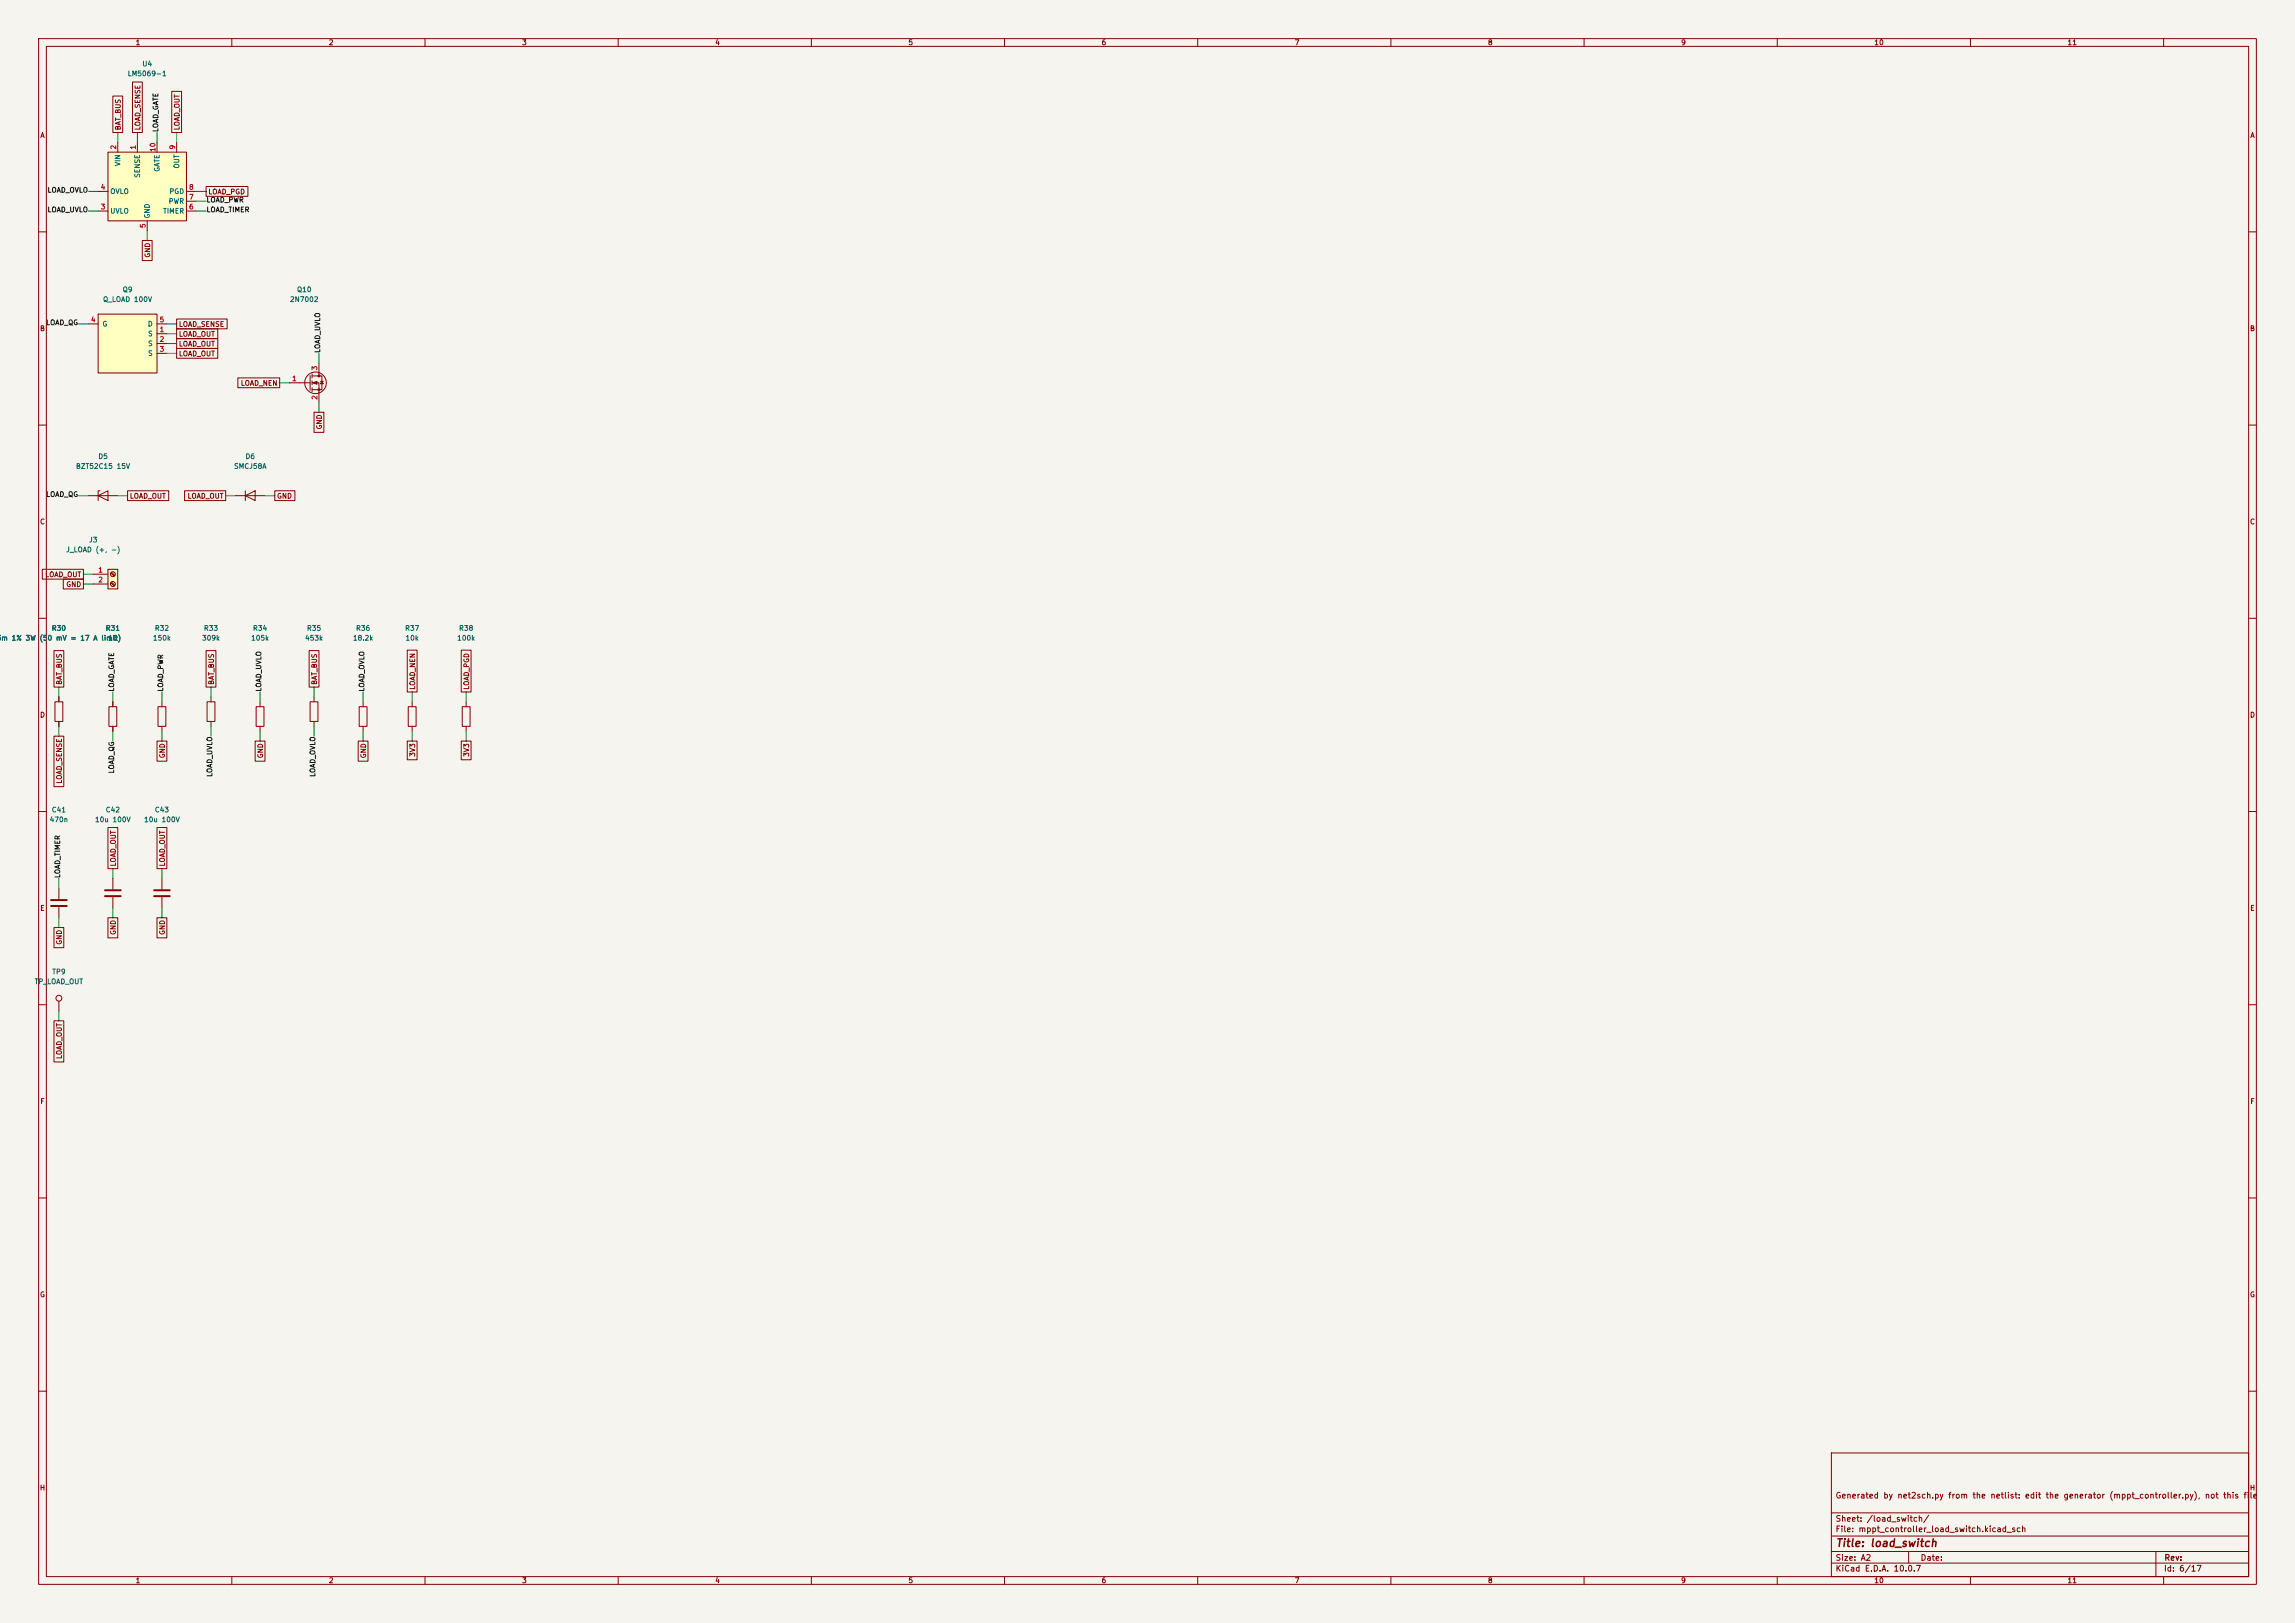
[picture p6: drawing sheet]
<svg xmlns="http://www.w3.org/2000/svg" width="594mm" height="420mm" viewBox="0 0 594 420" stroke-linecap="round" stroke-linejoin="round" font-family="sans-serif">
<defs><g id="words">
<text font-size="2" fill="#840000" x="475" y="400.8">Title: load_switch</text>
<g font-size="1.5" fill="#840000">
<text x="475" y="388.1">Generated by net2sch.py from the netlist: edit the generator (mppt_controller.py), not this file</text>
<text x="475" y="394.1">Sheet: /load_switch/</text>
<text x="475" y="396.8">File: mppt_controller_load_switch.kicad_sch</text>
<text x="475" y="407">KiCad E.D.A. 10.0.7</text>
<text x="475" y="404.2">Size: A2</text>
<text x="497" y="404.2">Date:</text>
<text x="560" y="407">Id: 6/17</text>
<text x="560.1" y="404.2">Rev:</text>
</g>
<g font-size="1.3" fill="#840000">
<text x="35" y="12">1</text>
<text x="85" y="12">2</text>
<text x="135" y="12">3</text>
<text x="185" y="12">4</text>
<text x="235" y="12">5</text>
<text x="285" y="12">6</text>
<text x="335" y="12">7</text>
<text x="385" y="12">8</text>
<text x="435" y="12">9</text>
<text x="485" y="12">10</text>
<text x="535" y="12">11</text>
<text x="10.3" y="36">A</text>
<text x="31.5" y="33.8" transform="rotate(-90 31.5 33.8)">BAT_BUS</text>
<text x="36.6" y="33.8" transform="rotate(-90 36.6 33.8)">LOAD_SENSE</text>
<text x="46.8" y="33.8" transform="rotate(-90 46.8 33.8)">LOAD_OUT</text>
<text x="582.3" y="36">A</text>
<text x="53.8" y="50.6">LOAD_PGD</text>
<text x="39.2" y="66.8" transform="rotate(-90 39.2 66.8)">GND</text>
<text x="10.2" y="86">B</text>
<text x="46.2" y="87.4">LOAD_OUT</text>
<text x="46.2" y="90">LOAD_OUT</text>
<text x="46.2" y="84.9">LOAD_SENSE</text>
<text x="582.2" y="86">B</text>
<text x="46.2" y="92.5">LOAD_OUT</text>
<text x="62.2" y="100.1">LOAD_NEN</text>
<text x="83.6" y="111.3" transform="rotate(-90 83.6 111.3)">GND</text>
<text x="33.5" y="129.3">LOAD_OUT</text>
<text x="48.4" y="129.3">LOAD_OUT</text>
<text x="71.6" y="129.3">GND</text>
<text x="10.2" y="136">C</text>
<text x="582.2" y="136">C</text>
<text x="11.6" y="149.6">LOAD_OUT</text>
<text x="17" y="152.2">GND</text>
<text x="16.3" y="177.4" transform="rotate(-90 16.3 177.4)">BAT_BUS</text>
<text x="55.7" y="177.4" transform="rotate(-90 55.7 177.4)">BAT_BUS</text>
<text x="82.3" y="177.4" transform="rotate(-90 82.3 177.4)">BAT_BUS</text>
<text x="107.7" y="178.6" transform="rotate(-90 107.7 178.6)">LOAD_NEN</text>
<text x="121.7" y="178.6" transform="rotate(-90 121.7 178.6)">LOAD_PGD</text>
<text x="10.2" y="186">D</text>
<text x="582.2" y="186">D</text>
<text x="43" y="196.3" transform="rotate(-90 43 196.3)">GND</text>
<text x="68.4" y="196.3" transform="rotate(-90 68.4 196.3)">GND</text>
<text x="95" y="196.3" transform="rotate(-90 95 196.3)">GND</text>
<text x="107.7" y="196" transform="rotate(-90 107.7 196)">3V3</text>
<text x="121.7" y="196" transform="rotate(-90 121.7 196)">3V3</text>
<text x="16.3" y="202.9" transform="rotate(-90 16.3 202.9)">LOAD_SENSE</text>
<text x="30.3" y="224.3" transform="rotate(-90 30.3 224.3)">LOAD_OUT</text>
<text x="43" y="224.3" transform="rotate(-90 43 224.3)">LOAD_OUT</text>
<text x="10.3" y="236">E</text>
<text x="582.3" y="236">E</text>
<text x="16.3" y="244.6" transform="rotate(-90 16.3 244.6)">GND</text>
<text x="30.3" y="242.1" transform="rotate(-90 30.3 242.1)">GND</text>
<text x="43" y="242.1" transform="rotate(-90 43 242.1)">GND</text>
<text x="16.3" y="274.2" transform="rotate(-90 16.3 274.2)">LOAD_OUT</text>
<text x="10.3" y="286">F</text>
<text x="582.3" y="286">F</text>
<text x="10.2" y="336">G</text>
<text x="582.2" y="336">G</text>
<text x="10.2" y="386">H</text>
<text x="582.2" y="386">H</text>
<text x="35" y="410">1</text>
<text x="85" y="410">2</text>
<text x="135" y="410">3</text>
<text x="185" y="410">4</text>
<text x="235" y="410">5</text>
<text x="285" y="410">6</text>
<text x="335" y="410">7</text>
<text x="385" y="410">8</text>
<text x="435" y="410">9</text>
<text x="485" y="410">10</text>
<text x="535" y="410">11</text>
</g>
<g font-size="1.3" fill="#006464">
<text x="36.7" y="17.5">U4</text>
<text x="32.9" y="20">LM5069-1</text>
<text x="31.4" y="43.1" transform="rotate(-90 31.4 43.1)">VIN</text>
<text x="36.5" y="46.2" transform="rotate(-90 36.5 46.2)">SENSE</text>
<text x="41.6" y="44.6" transform="rotate(-90 41.6 44.6)">GATE</text>
<text x="46.7" y="43.7" transform="rotate(-90 46.7 43.7)">OUT</text>
<text x="28.4" y="50.5">OVLO</text>
<text x="43.5" y="53">PWR</text>
<text x="43.7" y="50.5">PGD</text>
<text x="28.4" y="55.6">UVLO</text>
<text x="39.1" y="56.7" transform="rotate(-90 39.1 56.7)">GND</text>
<text x="42.1" y="55.6">TIMER</text>
<text x="31.6" y="75.9">Q9</text>
<text x="76.7" y="75.9">Q10</text>
<text x="26.5" y="78.4">Q_LOAD 100V</text>
<text x="74.9" y="78.4">2N7002</text>
<text x="26.4" y="84.8">G</text>
<text x="38.1" y="84.8">D</text>
<text x="38.2" y="87.3">S</text>
<text x="38.2" y="89.9">S</text>
<text x="38.2" y="92.4">S</text>
<text x="25.3" y="119.1">D5</text>
<text x="63.4" y="119.1">D6</text>
<text x="19.5" y="121.6">BZT52C15 15V</text>
<text x="60.4" y="121.6">SMCJ58A</text>
<text x="17" y="143.2">J_LOAD (+, -)</text>
<text x="22.9" y="140.7">J3</text>
<text x=".2" y="166.1">m 1% 3W</text>
<text x="10.1" y="166.1">(50 mV = 17 A limit)</text>
<text x="13.3" y="163.5">R30</text>
<text x="27.2" y="163.5">R31</text>
<text x="27.9" y="166.1">10</text>
<text x="39.5" y="166.1">150k</text>
<text x="39.9" y="163.5">R32</text>
<text x="52.2" y="166.1">309k</text>
<text x="52.6" y="163.5">R33</text>
<text x="64.9" y="166.1">105k</text>
<text x="65.3" y="163.5">R34</text>
<text x="78.8" y="166.1">453k</text>
<text x="79.3" y="163.5">R35</text>
<text x="91.2" y="166.1">18.2k</text>
<text x="92" y="163.5">R36</text>
<text x="104.7" y="163.5">R37</text>
<text x="104.8" y="166.1">10k</text>
<text x="118.2" y="166.1">100k</text>
<text x="118.7" y="163.5">R38</text>
<text x="12.7" y="213.1">470n</text>
<text x="13.3" y="210.5">C41</text>
<text x="24.5" y="213.1">10u 100V</text>
<text x="27.2" y="210.5">C42</text>
<text x="37.2" y="213.1">10u 100V</text>
<text x="39.9" y="210.5">C43</text>
<text x="8.9" y="255">TP_LOAD_OUT</text>
<text x="13.4" y="252.4">TP9</text>
</g>
<g font-size="1.3" fill="#0f0f0f">
<text x="41.3" y="34.3" transform="rotate(-90 41.3 34.3)">LOAD_GATE</text>
<text x="12.2" y="50.1">LOAD_OVLO</text>
<text x="53.3" y="52.7">LOAD_PWR</text>
<text x="12.2" y="55.2">LOAD_UVLO</text>
<text x="53.3" y="55.2">LOAD_TIMER</text>
<text x="11.8" y="84.4">LOAD_QG</text>
<text x="83.2" y="91.5" transform="rotate(-90 83.2 91.5)">LOAD_UVLO</text>
<text x="11.8" y="128.9">LOAD_QG</text>
<text x="29.8" y="179.1" transform="rotate(-90 29.8 179.1)">LOAD_GATE</text>
<text x="42.5" y="179.1" transform="rotate(-90 42.5 179.1)">LOAD_PWR</text>
<text x="67.9" y="179.1" transform="rotate(-90 67.9 179.1)">LOAD_UVLO</text>
<text x="94.6" y="179.1" transform="rotate(-90 94.6 179.1)">LOAD_OVLO</text>
<text x="29.8" y="200.3" transform="rotate(-90 29.8 200.3)">LOAD_QG</text>
<text x="55.2" y="201.2" transform="rotate(-90 55.2 201.2)">LOAD_UVLO</text>
<text x="81.9" y="201.2" transform="rotate(-90 81.9 201.2)">LOAD_OVLO</text>
<text x="15.9" y="227.4" transform="rotate(-90 15.9 227.4)">LOAD_TIMER</text>
</g>
<g font-size="1.3" fill="#a90000">
<text x="30.3" y="38.8" transform="rotate(-90 30.3 38.8)">2</text>
<text x="35.4" y="38.8" transform="rotate(-90 35.4 38.8)">1</text>
<text x="40.5" y="39.4" transform="rotate(-90 40.5 39.4)">10</text>
<text x="45.6" y="38.8" transform="rotate(-90 45.6 38.8)">9</text>
<text x="25.9" y="49.4">4</text>
<text x="48.8" y="51.9">7</text>
<text x="48.8" y="49.4">8</text>
<text x="25.9" y="54.5">3</text>
<text x="38" y="59.2" transform="rotate(-90 38 59.2)">5</text>
<text x="48.8" y="54.5">6</text>
<text x="23.4" y="83.7">4</text>
<text x="41.2" y="83.7">5</text>
<text x="41.2" y="86.2">1</text>
<text x="41.2" y="88.8">2</text>
<text x="41.2" y="91.3">3</text>
<text x="82.4" y="96" transform="rotate(-90 82.4 96)">3</text>
<text x="75.5" y="98.9">1</text>
<text x="82.4" y="103.6" transform="rotate(-90 82.4 103.6)">2</text>
<text x="25.3" y="148.5">1</text>
<text x="25.3" y="151">2</text>
</g>
</g></defs>
<path d="M0 0h594v420h-594z" fill="#f5f4ef" stroke="#f5f4ef" stroke-width=".26"/>
<g fill="none" stroke="#840000" stroke-width=".26">
<path d="M10 10h574v400h-574zM12 12h570v396h-570zM60 10v2M110 10v2M160 10v2M210 10v2M260 10v2M310 10v2M360 10v2M410 10v2M460 10v2M510 10v2"/>
<path d="M560 10v2M10 60h2M582 60h2M74.9 99.1h5.4M80.3 97.2v3.8M80.8 97.3h2.5v3.5h-2.5M80.8 99.1h1.7v5M80.8 96.8v1M80.8 98.6v1M82.5 94v3.3M82.9 98.7h.8M83.3 98.7l.4 .6h-.8z"/>
<path d="M10 110h2M80.8 100.3v1M582 110h2M22.9 128.3h7.6M25.4 128.3l2.5-1.3v2.5zM25.9 127h-.5v2.5M61 128.3h7.6M63.5 128.3l2.5-1.3v2.5zM63.5 127v2.5M10 160h2M582 160h2M105.7 182.9h2v5.1h-2z"/>
<path d="M106.7 181.6v1.3M106.7 188v1.2M10 210h2M582 210h2M41.9 227.3v2.8M41.9 232.2v2.8M10 260h2M582 260h2M10 310h2M582 310h2M10 360h2M474 376h108v32h-108z"/>
<path d="M582 360h2M474 397.5h108M474 391.5h108M60 408v2M110 408v2M160 408v2M210 408v2M260 408v2M310 408v2M360 408v2M410 408v2M460 408v2"/>
<path d="M474 404.5h108M474 401.5h108M494 401.5v3M510 408v2M558 401.5v6.5M560 408v2"/>
<circle cx="81.7" cy="99.1" r="2.79"/>
</g>
<g fill="#840000" stroke="#840000" stroke-width=".26">
<path d="M81 99.1l1-.4v.7z"/>
<circle cx="82.5" cy="97.3" r=".25"/>
<circle cx="82.5" cy="100.8" r=".25"/>
</g>
<path d="M39.9 230.4h4M39.9 231.9h4" fill="none" stroke="#840000" stroke-width=".51"/>
<path d="M27.9 147.3h2.6v5.1h-2.6z" fill="#ffffc2"/>
<g fill="none" stroke="#840000" stroke-width=".26">
<path d="M24.1 148.6h3.8M24.1 151.1h3.8M27.9 147.3h2.6v5.1h-2.6zM28.7 148.3l.8 .8M28.7 150.8l.8 .8M28.9 148.1l.8 .8M28.9 150.6l.8 .9M14.2 181.6h2.1v5.1h-2.1zM15.2 180.3v1.3M15.2 186.7v1.3M28.2 182.9h2v5.1h-2zM29.2 181.6v1.3"/>
<path d="M29.2 188v1.2M40.9 182.9h2v5.1h-2zM41.9 181.6v1.3M41.9 188v1.2"/>
<circle cx="29.2" cy="148.6" r=".63"/>
<circle cx="29.2" cy="151.1" r=".63"/>
</g>
<path d="M25.4 81.3h15.2v15.2h-15.2z" fill="#ffffc2"/>
<g fill="none" stroke="#840000" stroke-width=".26">
<path d="M22.9 83.8h2.5M25.4 81.3h15.2v15.2h-15.2zM40.6 86.4h2.6M40.6 88.9h2.6M40.6 91.4h2.6M40.6 83.8h2.6M15.2 259.1v2.5"/>
<circle cx="15.2" cy="258.3" r=".76"/>
</g>
<path d="M27.9 39.4h20.4v17.8h-20.4z" fill="#ffffc2"/>
<g fill="none" stroke="#840000" stroke-width=".26">
<path d="M27.9 39.4h20.4v17.8h-20.4zM29.2 24.9h2.6v9.4h-2.6zM30.5 36.8v2.6M34.3 21.2h2.5v13.1h-2.5zM35.6 36.8v2.6M40.6 36.8v2.6M44.4 23.6h2.6v10.7h-2.6zM45.7 36.8v2.6M25.4 54.6h2.5M25.4 49.5h2.5M38.1 57.2v2.5M48.3 54.6h2.5"/>
<path d="M48.3 49.5h2.5M48.3 52.1h2.5M53.3 48.3h10.9v2.5h-10.9zM36.8 62.2h2.6v5.2h-2.6zM45.7 85.1h10.7v2.5h-10.7zM45.7 87.6h10.7v2.6h-10.7zM45.7 82.5h13.1v2.6h-13.1zM45.7 90.2h10.7v2.5h-10.7zM61.6 97.8h10.8v2.5h-10.8zM81.3 106.7h2.5v5.2h-2.5zM33 127h10.7v2.5h-10.7zM47.8 127h10.6v2.5h-10.6z"/>
<path d="M71.1 127h5.2v2.5h-5.2zM10.9 147.3h10.7v2.6h-10.7zM16.4 149.9h5.2v2.5h-5.2zM14 168.4h2.5v9.4h-2.5zM53.3 168.4h2.6v9.4h-2.6zM80 168.4h2.6v9.4h-2.6zM105.4 168.2h2.6v10.9h-2.6zM119.4 168.2h2.5v10.9h-2.5zM14 190.5h2.5v13.1h-2.5zM15.2 180.3v1.3M15.2 186.7v1.3M29.2 181.6v1.3"/>
<path d="M29.2 188v1.2M40.6 191.8h2.6v5.2h-2.6zM53.6 181.6h2v5.1h-2zM54.6 180.3v1.3M54.6 186.7v1.3M66 191.8h2.6v5.2h-2.6zM66.3 182.9h2v5.1h-2zM67.3 181.6v1.3M67.3 188v1.2M80.3 181.6h2v5.1h-2zM81.3 180.3v1.3M81.3 186.7v1.3"/>
<path d="M92.7 191.8h2.6v5.2h-2.6zM93 182.9h2v5.1h-2zM94 181.6v1.3M94 188v1.2M105.4 191.8h2.6v4.8h-2.6zM119.4 191.8h2.5v4.8h-2.5zM119.6 182.9h2.1v5.1h-2.1zM120.6 181.6v1.3M120.6 188v1.2M27.9 214.1h2.6v10.7h-2.6zM40.6 214.1h2.6v10.7h-2.6zM15.2 229.9v2.8"/>
<path d="M15.2 234.7v2.8M27.9 237.5h2.6v5.2h-2.6zM29.2 227.3v2.8M29.2 232.2v2.8M40.6 237.5h2.6v5.2h-2.6zM14 240h2.5v5.2h-2.5zM14 264.2h2.5v10.6h-2.5z"/>
</g>
<path d="M13.2 232.9h4.1M13.2 234.4h4.1M27.2 230.4h4M27.2 231.9h4" fill="none" stroke="#840000" stroke-width=".51"/>
<g fill="none" stroke="#009600" stroke-width=".26">
<path d="M30.5 34.3v2.5M35.6 34.3v2.5M40.6 34.3v2.5M45.7 34.3v2.5M22.9 49.5h2.5M22.9 54.6h2.5M38.1 59.7v2.5M50.8 49.5h2.5M50.8 54.6h2.5M50.8 52.1h2.5M20.3 83.8h2.6M43.2 83.8h2.5"/>
<path d="M43.2 91.4h2.5M43.2 88.9h2.5M43.2 86.4h2.5M72.4 99.1h2.5M82.5 91.4v2.6M82.5 104.1v2.6M20.3 128.3h2.6M30.5 128.3h2.5M58.4 128.3h2.6M68.6 128.3h2.5M21.6 151.1h2.5M21.6 148.6h2.5"/>
<path d="M15.2 177.8v2.5M29.2 179.1v2.5M41.9 179.1v2.5M54.6 177.8v2.5M67.3 179.1v2.5M81.3 177.8v2.5M94 179.1v2.5M106.7 179.1v2.5M120.6 179.1v2.5M15.2 188v2.5M29.2 189.2v2.6M41.9 189.2v2.6"/>
<path d="M54.6 188v2.5M67.3 189.2v2.6M81.3 188v2.5M94 189.2v2.6M106.7 189.2v2.6M120.6 189.2v2.6M15.2 227.3v2.6M15.2 237.5v2.5M29.2 224.8v2.5M29.2 235v2.5M41.9 224.8v2.5M41.9 235v2.5"/>
<path d="M15.2 261.6v2.6"/>
</g>
<use href="#words"/>
</svg>
